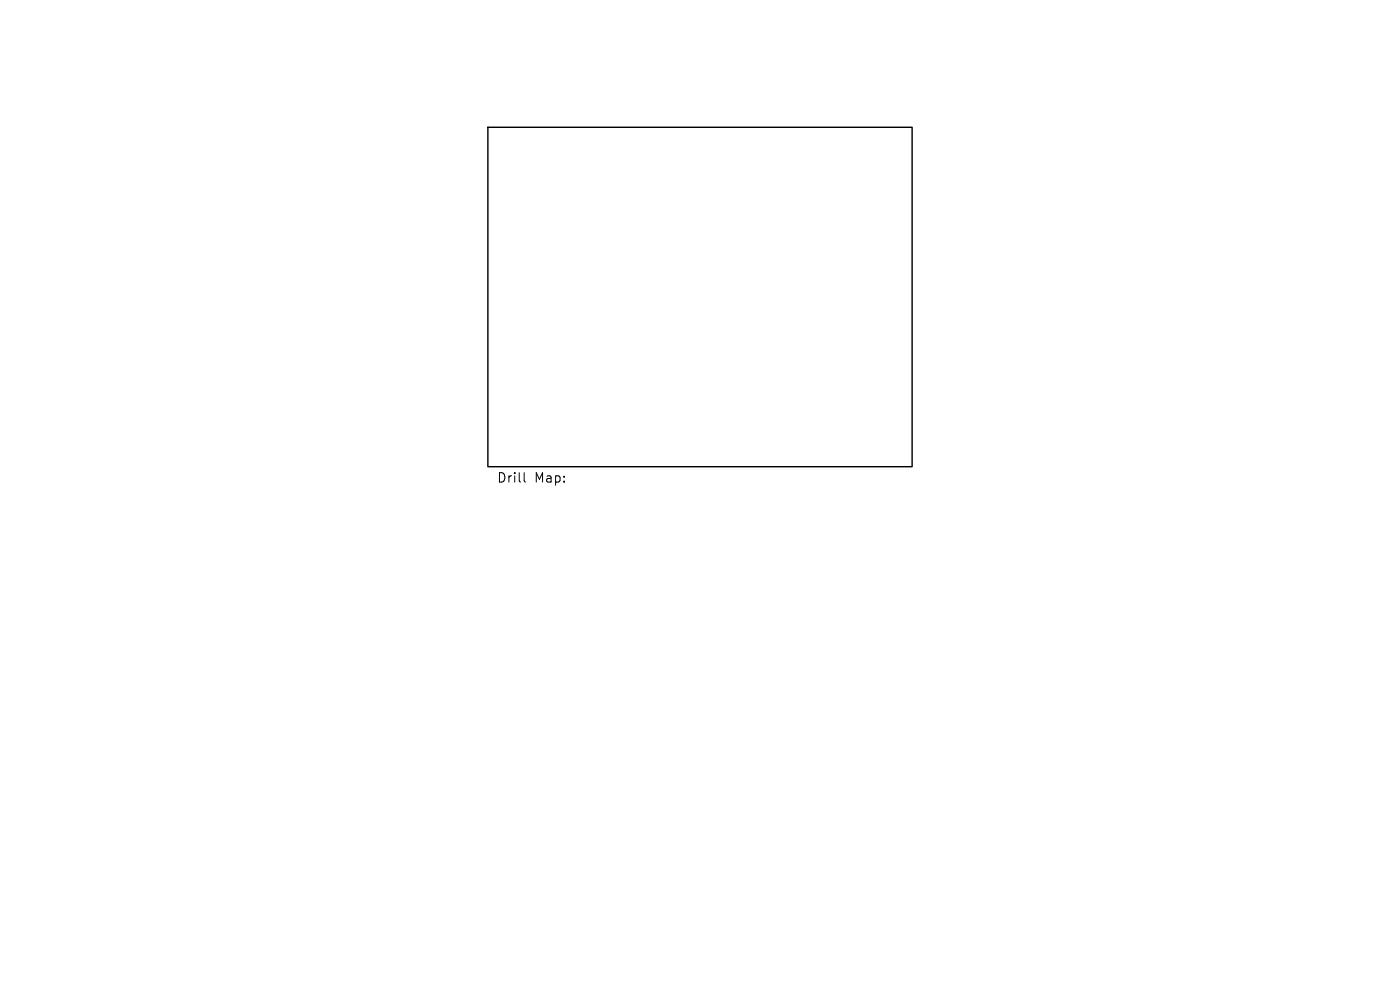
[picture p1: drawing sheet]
<svg xmlns="http://www.w3.org/2000/svg" width="297mm" height="210mm" viewBox="0 0 297 210" stroke-linecap="round" stroke-linejoin="round" font-family="sans-serif">
<defs><g id="words">
<g font-size="2.8">
<text x="105.4" y="102.7">Drill</text>
<text x="113.4" y="102.7">Map:</text>
</g>
</g></defs>
<path d="M103.5 27h90v72h-90z" fill="none" stroke="#000" stroke-width=".3"/>
<path d="M111.2 100.3v1.7l.3 .3" fill="none" stroke="#000" stroke-width=".21"/>
<use href="#words"/>
</svg>
